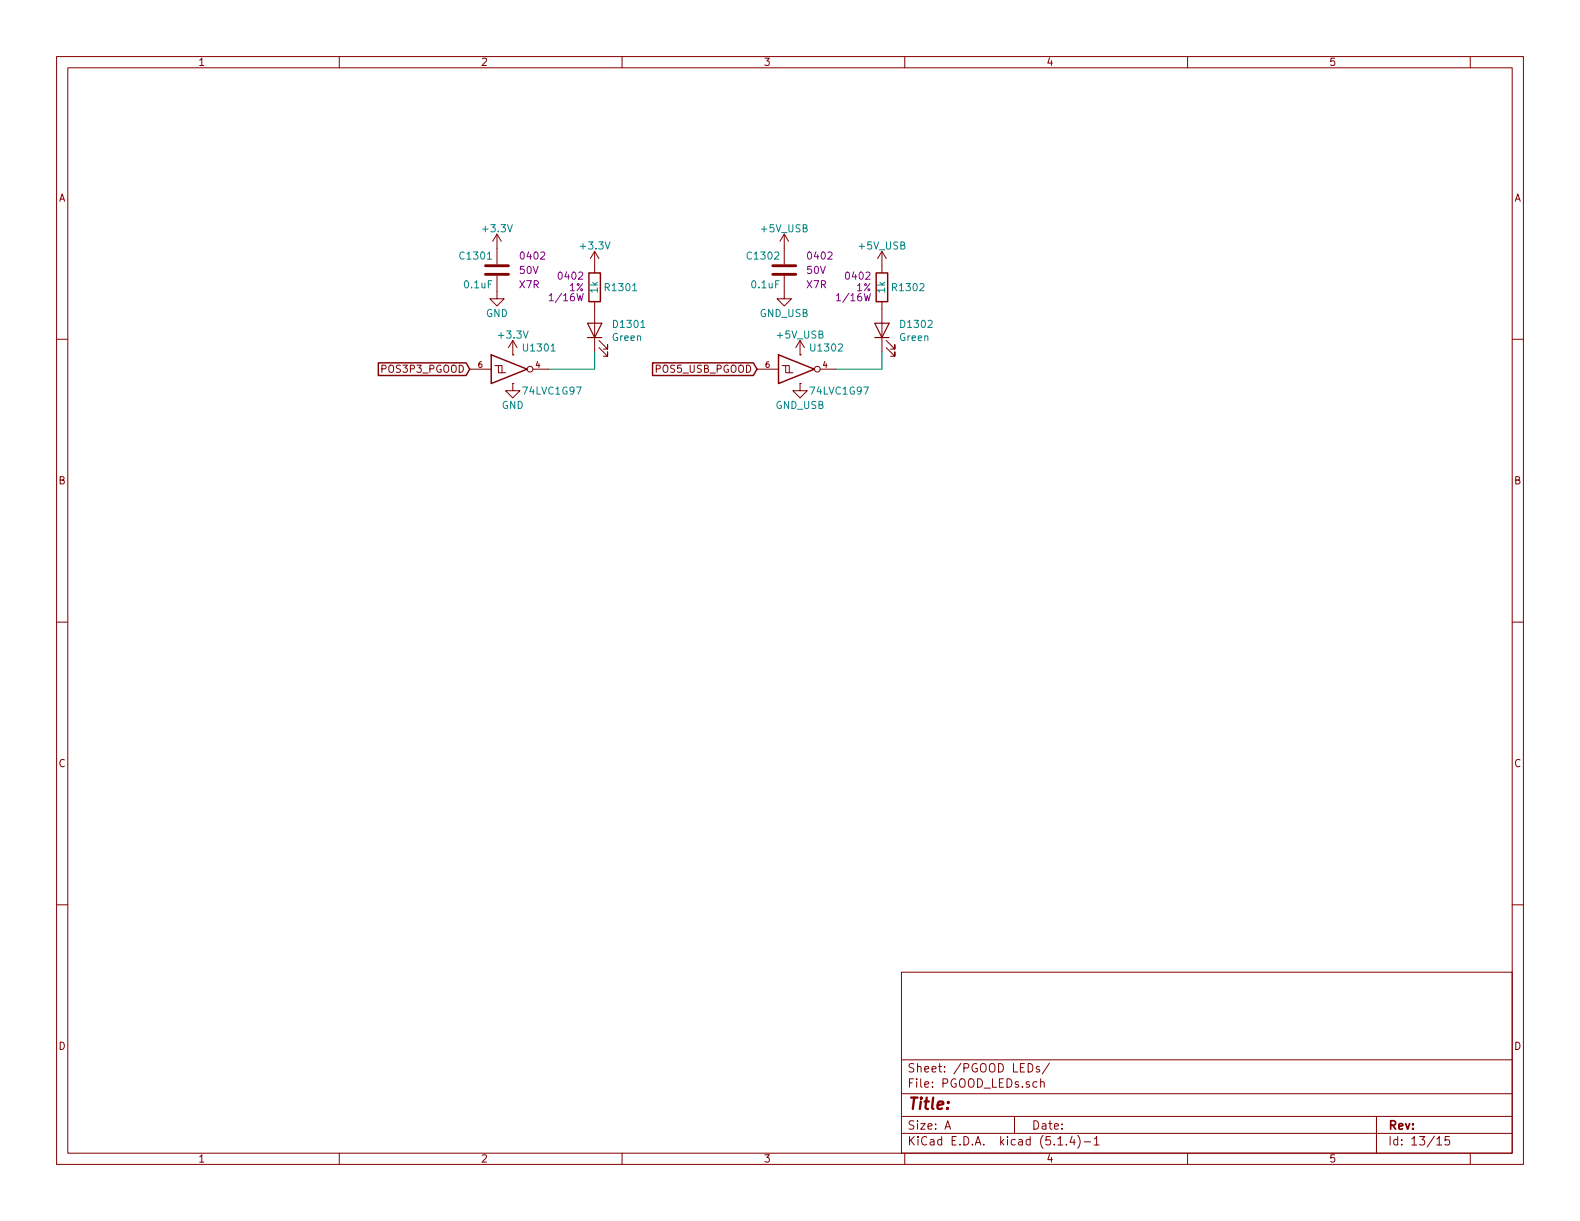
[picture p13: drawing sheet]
EESchema Schematic File Version 4
LIBS:PIC32MZ_ETH_Demo-cache
EELAYER 30 0
EELAYER END
$Descr A 11000 8500
encoding utf-8
Sheet 13 15
Title ""
Date ""
Rev ""
Comp ""
Comment1 ""
Comment2 ""
Comment3 ""
Comment4 ""
$EndDescr
$Comp
L Custom_Library:C_Custom C?
U 1 1
P 3460 1880
AR Path="/5BAAE1F3/5CB97030" Ref="C?"  Part="1" 
AR Path="/5BAAE1CB/5CB97030" Ref="C?"  Part="1" 
AR Path="/5BE48F98/5CB97030" Ref="C?"  Part="1" 
AR Path="/5CAD2D97/5CB97030" Ref="C?"  Part="1" 
AR Path="/5CB7A8BC/5CB97030" Ref="C?"  Part="1" 
AR Path="/5CB7A8C3/5CB97030" Ref="C?"  Part="1" 
AR Path="/5E6ADEF0/5CB97030" Ref="C1301"  Part="1" 
F 0 "C1301" H 3485 1980 50  0000 L CNN
F 1 "0.1uF" H 3485 1780 50  0000 L CNN
F 2 "Capacitors_SMD:C_0402" H 3498 1730 50  0001 C CNN
F 3 "" H 3485 1980 50  0001 C CNN
F 4 "490-10701-1-ND" H 3885 2380 60  0001 C CNN "Digi-Key PN"
F 5 "0402" H 3310 1980 50  0000 R CNN "display_footprint"
F 6 "50V" H 3310 1880 50  0000 R CNN "Voltage"
F 7 "X7R" H 3310 1780 50  0000 R CNN "Dielectric"
	1    3460 1880
	-1   0    0    -1  
$EndComp
$Comp
L Device:LED D?
U 1 1
P 4140 2300
AR Path="/5BB844FD/5CB9703B" Ref="D?"  Part="1" 
AR Path="/5BF346B3/5CB9703B" Ref="D?"  Part="1" 
AR Path="/5BAAE1F3/5CB9703B" Ref="D?"  Part="1" 
AR Path="/5CAD2D97/5CB9703B" Ref="D?"  Part="1" 
AR Path="/5CB7A8BC/5CB9703B" Ref="D?"  Part="1" 
AR Path="/5CB7A8C3/5CB9703B" Ref="D?"  Part="1" 
AR Path="/5E6ADEF0/5CB9703B" Ref="D1301"  Part="1" 
F 0 "D1301" V 4179 2183 50  0000 R CNN
F 1 "Green" V 4088 2183 50  0000 R CNN
F 2 "LEDs:LED_0402" H 4140 2300 50  0001 C CNN
F 3 "~" H 4140 2300 50  0001 C CNN
F 4 "1497-1219-1-ND" H -1020 -4020 50  0001 C CNN "Digi-Key PN"
	1    4140 2300
	0    -1   -1   0   
$EndComp
Wire Wire Line
	3820 2570 4140 2570
Wire Wire Line
	4140 2570 4140 2450
$Comp
L Custom_Library:R_Custom R?
U 1 1
P 4140 2000
AR Path="/5BAAE1F3/5CB9704B" Ref="R?"  Part="1" 
AR Path="/5BAAE1DC/5CB9704B" Ref="R?"  Part="1" 
AR Path="/5BAAE16C/5CB9704B" Ref="R?"  Part="1" 
AR Path="/5BB844FD/5CB9704B" Ref="R?"  Part="1" 
AR Path="/5BF346B3/5CB9704B" Ref="R?"  Part="1" 
AR Path="/5CAD2D97/5CB9704B" Ref="R?"  Part="1" 
AR Path="/5CB7A8BC/5CB9704B" Ref="R?"  Part="1" 
AR Path="/5CB7A8C3/5CB9704B" Ref="R?"  Part="1" 
AR Path="/5E6ADEF0/5CB9704B" Ref="R1301"  Part="1" 
F 0 "R1301" H 4080 2000 50  0000 R CNN
F 1 "1k" V 4140 2000 50  0000 C CNN
F 2 "Resistors_SMD:R_0402" H 4140 2000 50  0001 C CNN
F 3 "" H 4140 2000 50  0001 C CNN
F 4 "0402" H 4210 2080 50  0000 L CNN "display_footprint"
F 5 "1%" H 4210 2000 50  0000 L CNN "Tolerance"
F 6 "1/16W" H 4210 1930 50  0000 L CNN "Wattage"
F 7 "541-1.00KLCT-ND" H 4440 2400 60  0001 C CNN "Digi-Key PN"
	1    4140 2000
	-1   0    0    -1  
$EndComp
$Comp
L power:+3.3V #PWR?
U 1 1
P 4140 1850
AR Path="/5CB7A8BC/5CB97055" Ref="#PWR?"  Part="1" 
AR Path="/5CB7A8C3/5CB97055" Ref="#PWR?"  Part="1" 
AR Path="/5E6ADEF0/5CB97055" Ref="#PWR01305"  Part="1" 
F 0 "#PWR01305" H 4140 1700 50  0001 C CNN
F 1 "+3.3V" H 4140 1990 50  0000 C CNN
F 2 "" H 4140 1850 50  0001 C CNN
F 3 "" H 4140 1850 50  0001 C CNN
	1    4140 1850
	1    0    0    -1  
$EndComp
$Comp
L power:+3.3V #PWR?
U 1 1
P 3570 2470
AR Path="/5CB7A8BC/5CB9705F" Ref="#PWR?"  Part="1" 
AR Path="/5CB7A8C3/5CB9705F" Ref="#PWR?"  Part="1" 
AR Path="/5E6ADEF0/5CB9705F" Ref="#PWR01303"  Part="1" 
F 0 "#PWR01303" H 3570 2320 50  0001 C CNN
F 1 "+3.3V" H 3570 2610 50  0000 C CNN
F 2 "" H 3570 2470 50  0001 C CNN
F 3 "" H 3570 2470 50  0001 C CNN
	1    3570 2470
	1    0    0    -1  
$EndComp
$Comp
L power:+3.3V #PWR?
U 1 1
P 3460 1730
AR Path="/5CB7A8BC/5CB97069" Ref="#PWR?"  Part="1" 
AR Path="/5CB7A8C3/5CB97069" Ref="#PWR?"  Part="1" 
AR Path="/5E6ADEF0/5CB97069" Ref="#PWR01301"  Part="1" 
F 0 "#PWR01301" H 3460 1580 50  0001 C CNN
F 1 "+3.3V" H 3460 1870 50  0000 C CNN
F 2 "" H 3460 1730 50  0001 C CNN
F 3 "" H 3460 1730 50  0001 C CNN
	1    3460 1730
	1    0    0    -1  
$EndComp
$Comp
L power:GND #PWR?
U 1 1
P 3570 2670
AR Path="/5CB7A8BC/5CB97073" Ref="#PWR?"  Part="1" 
AR Path="/5CB7A8C3/5CB97073" Ref="#PWR?"  Part="1" 
AR Path="/5E6ADEF0/5CB97073" Ref="#PWR01304"  Part="1" 
F 0 "#PWR01304" H 3570 2420 50  0001 C CNN
F 1 "GND" H 3570 2520 50  0000 C CNN
F 2 "" H 3570 2670 50  0001 C CNN
F 3 "" H 3570 2670 50  0001 C CNN
	1    3570 2670
	1    0    0    -1  
$EndComp
$Comp
L power:GND #PWR?
U 1 1
P 3460 2030
AR Path="/5CB7A8BC/5CB9707D" Ref="#PWR?"  Part="1" 
AR Path="/5CB7A8C3/5CB9707D" Ref="#PWR?"  Part="1" 
AR Path="/5E6ADEF0/5CB9707D" Ref="#PWR01302"  Part="1" 
F 0 "#PWR01302" H 3460 1780 50  0001 C CNN
F 1 "GND" H 3460 1880 50  0000 C CNN
F 2 "" H 3460 2030 50  0001 C CNN
F 3 "" H 3460 2030 50  0001 C CNN
	1    3460 2030
	1    0    0    -1  
$EndComp
Text GLabel 3270 2570 0    50   Input ~ 0
POS3P3_PGOOD
$Comp
L Custom_Library:74LVC1G97_Power_NOT U?
U 1 1
P 3570 2570
AR Path="/5CB7A8BC/5E4A5210" Ref="U?"  Part="1" 
AR Path="/5CB7A8C3/5E4A5210" Ref="U?"  Part="1" 
AR Path="/5E6ADEF0/5E4A5210" Ref="U1301"  Part="1" 
F 0 "U1301" H 3630 2720 50  0000 L CNN
F 1 "74LVC1G97" H 3630 2420 50  0000 L CNN
F 2 "Package_TO_SOT_SMD:SOT-363_SC-70-6" H 3620 2570 50  0001 C CNN
F 3 "http://www.ti.com/lit/ds/symlink/sn74lvc1g97.pdf" H 3620 2570 50  0001 C CNN
F 4 "296-15582-1-ND" H 3570 2570 50  0001 C CNN "Digi-Key PN"
	1    3570 2570
	1    0    0    -1  
$EndComp
$Comp
L Custom_Library:C_Custom C?
U 1 1
P 5460 1880
AR Path="/5BAAE1F3/5E8A9D04" Ref="C?"  Part="1" 
AR Path="/5BAAE1CB/5E8A9D04" Ref="C?"  Part="1" 
AR Path="/5BE48F98/5E8A9D04" Ref="C?"  Part="1" 
AR Path="/5CAD2D97/5E8A9D04" Ref="C?"  Part="1" 
AR Path="/5CB7A8BC/5E8A9D04" Ref="C?"  Part="1" 
AR Path="/5CB7A8C3/5E8A9D04" Ref="C?"  Part="1" 
AR Path="/5E6ADEF0/5E8A9D04" Ref="C1302"  Part="1" 
F 0 "C1302" H 5485 1980 50  0000 L CNN
F 1 "0.1uF" H 5485 1780 50  0000 L CNN
F 2 "Capacitors_SMD:C_0402" H 5498 1730 50  0001 C CNN
F 3 "" H 5485 1980 50  0001 C CNN
F 4 "490-10701-1-ND" H 5885 2380 60  0001 C CNN "Digi-Key PN"
F 5 "0402" H 5310 1980 50  0000 R CNN "display_footprint"
F 6 "50V" H 5310 1880 50  0000 R CNN "Voltage"
F 7 "X7R" H 5310 1780 50  0000 R CNN "Dielectric"
	1    5460 1880
	-1   0    0    -1  
$EndComp
$Comp
L Device:LED D?
U 1 1
P 6140 2300
AR Path="/5BB844FD/5E8A9D0F" Ref="D?"  Part="1" 
AR Path="/5BF346B3/5E8A9D0F" Ref="D?"  Part="1" 
AR Path="/5BAAE1F3/5E8A9D0F" Ref="D?"  Part="1" 
AR Path="/5CAD2D97/5E8A9D0F" Ref="D?"  Part="1" 
AR Path="/5CB7A8BC/5E8A9D0F" Ref="D?"  Part="1" 
AR Path="/5CB7A8C3/5E8A9D0F" Ref="D?"  Part="1" 
AR Path="/5E6ADEF0/5E8A9D0F" Ref="D1302"  Part="1" 
F 0 "D1302" V 6179 2183 50  0000 R CNN
F 1 "Green" V 6088 2183 50  0000 R CNN
F 2 "LEDs:LED_0402" H 6140 2300 50  0001 C CNN
F 3 "~" H 6140 2300 50  0001 C CNN
F 4 "1497-1219-1-ND" H 980 -4020 50  0001 C CNN "Digi-Key PN"
	1    6140 2300
	0    -1   -1   0   
$EndComp
Wire Wire Line
	5820 2570 6140 2570
Wire Wire Line
	6140 2570 6140 2450
$Comp
L Custom_Library:R_Custom R?
U 1 1
P 6140 2000
AR Path="/5BAAE1F3/5E8A9D1F" Ref="R?"  Part="1" 
AR Path="/5BAAE1DC/5E8A9D1F" Ref="R?"  Part="1" 
AR Path="/5BAAE16C/5E8A9D1F" Ref="R?"  Part="1" 
AR Path="/5BB844FD/5E8A9D1F" Ref="R?"  Part="1" 
AR Path="/5BF346B3/5E8A9D1F" Ref="R?"  Part="1" 
AR Path="/5CAD2D97/5E8A9D1F" Ref="R?"  Part="1" 
AR Path="/5CB7A8BC/5E8A9D1F" Ref="R?"  Part="1" 
AR Path="/5CB7A8C3/5E8A9D1F" Ref="R?"  Part="1" 
AR Path="/5E6ADEF0/5E8A9D1F" Ref="R1302"  Part="1" 
F 0 "R1302" H 6080 2000 50  0000 R CNN
F 1 "1k" V 6140 2000 50  0000 C CNN
F 2 "Resistors_SMD:R_0402" H 6140 2000 50  0001 C CNN
F 3 "" H 6140 2000 50  0001 C CNN
F 4 "0402" H 6210 2080 50  0000 L CNN "display_footprint"
F 5 "1%" H 6210 2000 50  0000 L CNN "Tolerance"
F 6 "1/16W" H 6210 1930 50  0000 L CNN "Wattage"
F 7 "541-1.00KLCT-ND" H 6440 2400 60  0001 C CNN "Digi-Key PN"
	1    6140 2000
	-1   0    0    -1  
$EndComp
Text GLabel 5270 2570 0    50   Input ~ 0
POS5_USB_PGOOD
$Comp
L Custom_Library:74LVC1G97_Power_NOT U?
U 1 1
P 5570 2570
AR Path="/5CB7A8BC/5E8A9D5D" Ref="U?"  Part="1" 
AR Path="/5CB7A8C3/5E8A9D5D" Ref="U?"  Part="1" 
AR Path="/5E6ADEF0/5E8A9D5D" Ref="U1302"  Part="1" 
F 0 "U1302" H 5630 2720 50  0000 L CNN
F 1 "74LVC1G97" H 5630 2420 50  0000 L CNN
F 2 "Package_TO_SOT_SMD:SOT-363_SC-70-6" H 5620 2570 50  0001 C CNN
F 3 "http://www.ti.com/lit/ds/symlink/sn74lvc1g97.pdf" H 5620 2570 50  0001 C CNN
F 4 "296-15582-1-ND" H 5570 2570 50  0001 C CNN "Digi-Key PN"
	1    5570 2570
	1    0    0    -1  
$EndComp
$Comp
L Custom_Library:GND_USB #PWR01309
U 1 1
P 5570 2670
F 0 "#PWR01309" H 5570 2420 50  0001 C CNN
F 1 "GND_USB" H 5570 2520 50  0000 C CNN
F 2 "" H 5570 2670 50  0001 C CNN
F 3 "" H 5570 2670 50  0001 C CNN
	1    5570 2670
	1    0    0    -1  
$EndComp
$Comp
L Custom_Library:GND_USB #PWR01307
U 1 1
P 5460 2030
F 0 "#PWR01307" H 5460 1780 50  0001 C CNN
F 1 "GND_USB" H 5460 1880 50  0000 C CNN
F 2 "" H 5460 2030 50  0001 C CNN
F 3 "" H 5460 2030 50  0001 C CNN
	1    5460 2030
	1    0    0    -1  
$EndComp
$Comp
L Custom_Library:+5V_USB #PWR01308
U 1 1
P 5570 2470
F 0 "#PWR01308" H 5570 2320 50  0001 C CNN
F 1 "+5V_USB" H 5570 2610 50  0000 C CNN
F 2 "" H 5570 2470 50  0001 C CNN
F 3 "" H 5570 2470 50  0001 C CNN
	1    5570 2470
	1    0    0    -1  
$EndComp
$Comp
L Custom_Library:+5V_USB #PWR01310
U 1 1
P 6140 1850
F 0 "#PWR01310" H 6140 1700 50  0001 C CNN
F 1 "+5V_USB" H 6140 1990 50  0000 C CNN
F 2 "" H 6140 1850 50  0001 C CNN
F 3 "" H 6140 1850 50  0001 C CNN
	1    6140 1850
	1    0    0    -1  
$EndComp
$Comp
L Custom_Library:+5V_USB #PWR01306
U 1 1
P 5460 1730
F 0 "#PWR01306" H 5460 1580 50  0001 C CNN
F 1 "+5V_USB" H 5460 1870 50  0000 C CNN
F 2 "" H 5460 1730 50  0001 C CNN
F 3 "" H 5460 1730 50  0001 C CNN
	1    5460 1730
	1    0    0    -1  
$EndComp
$EndSCHEMATC
